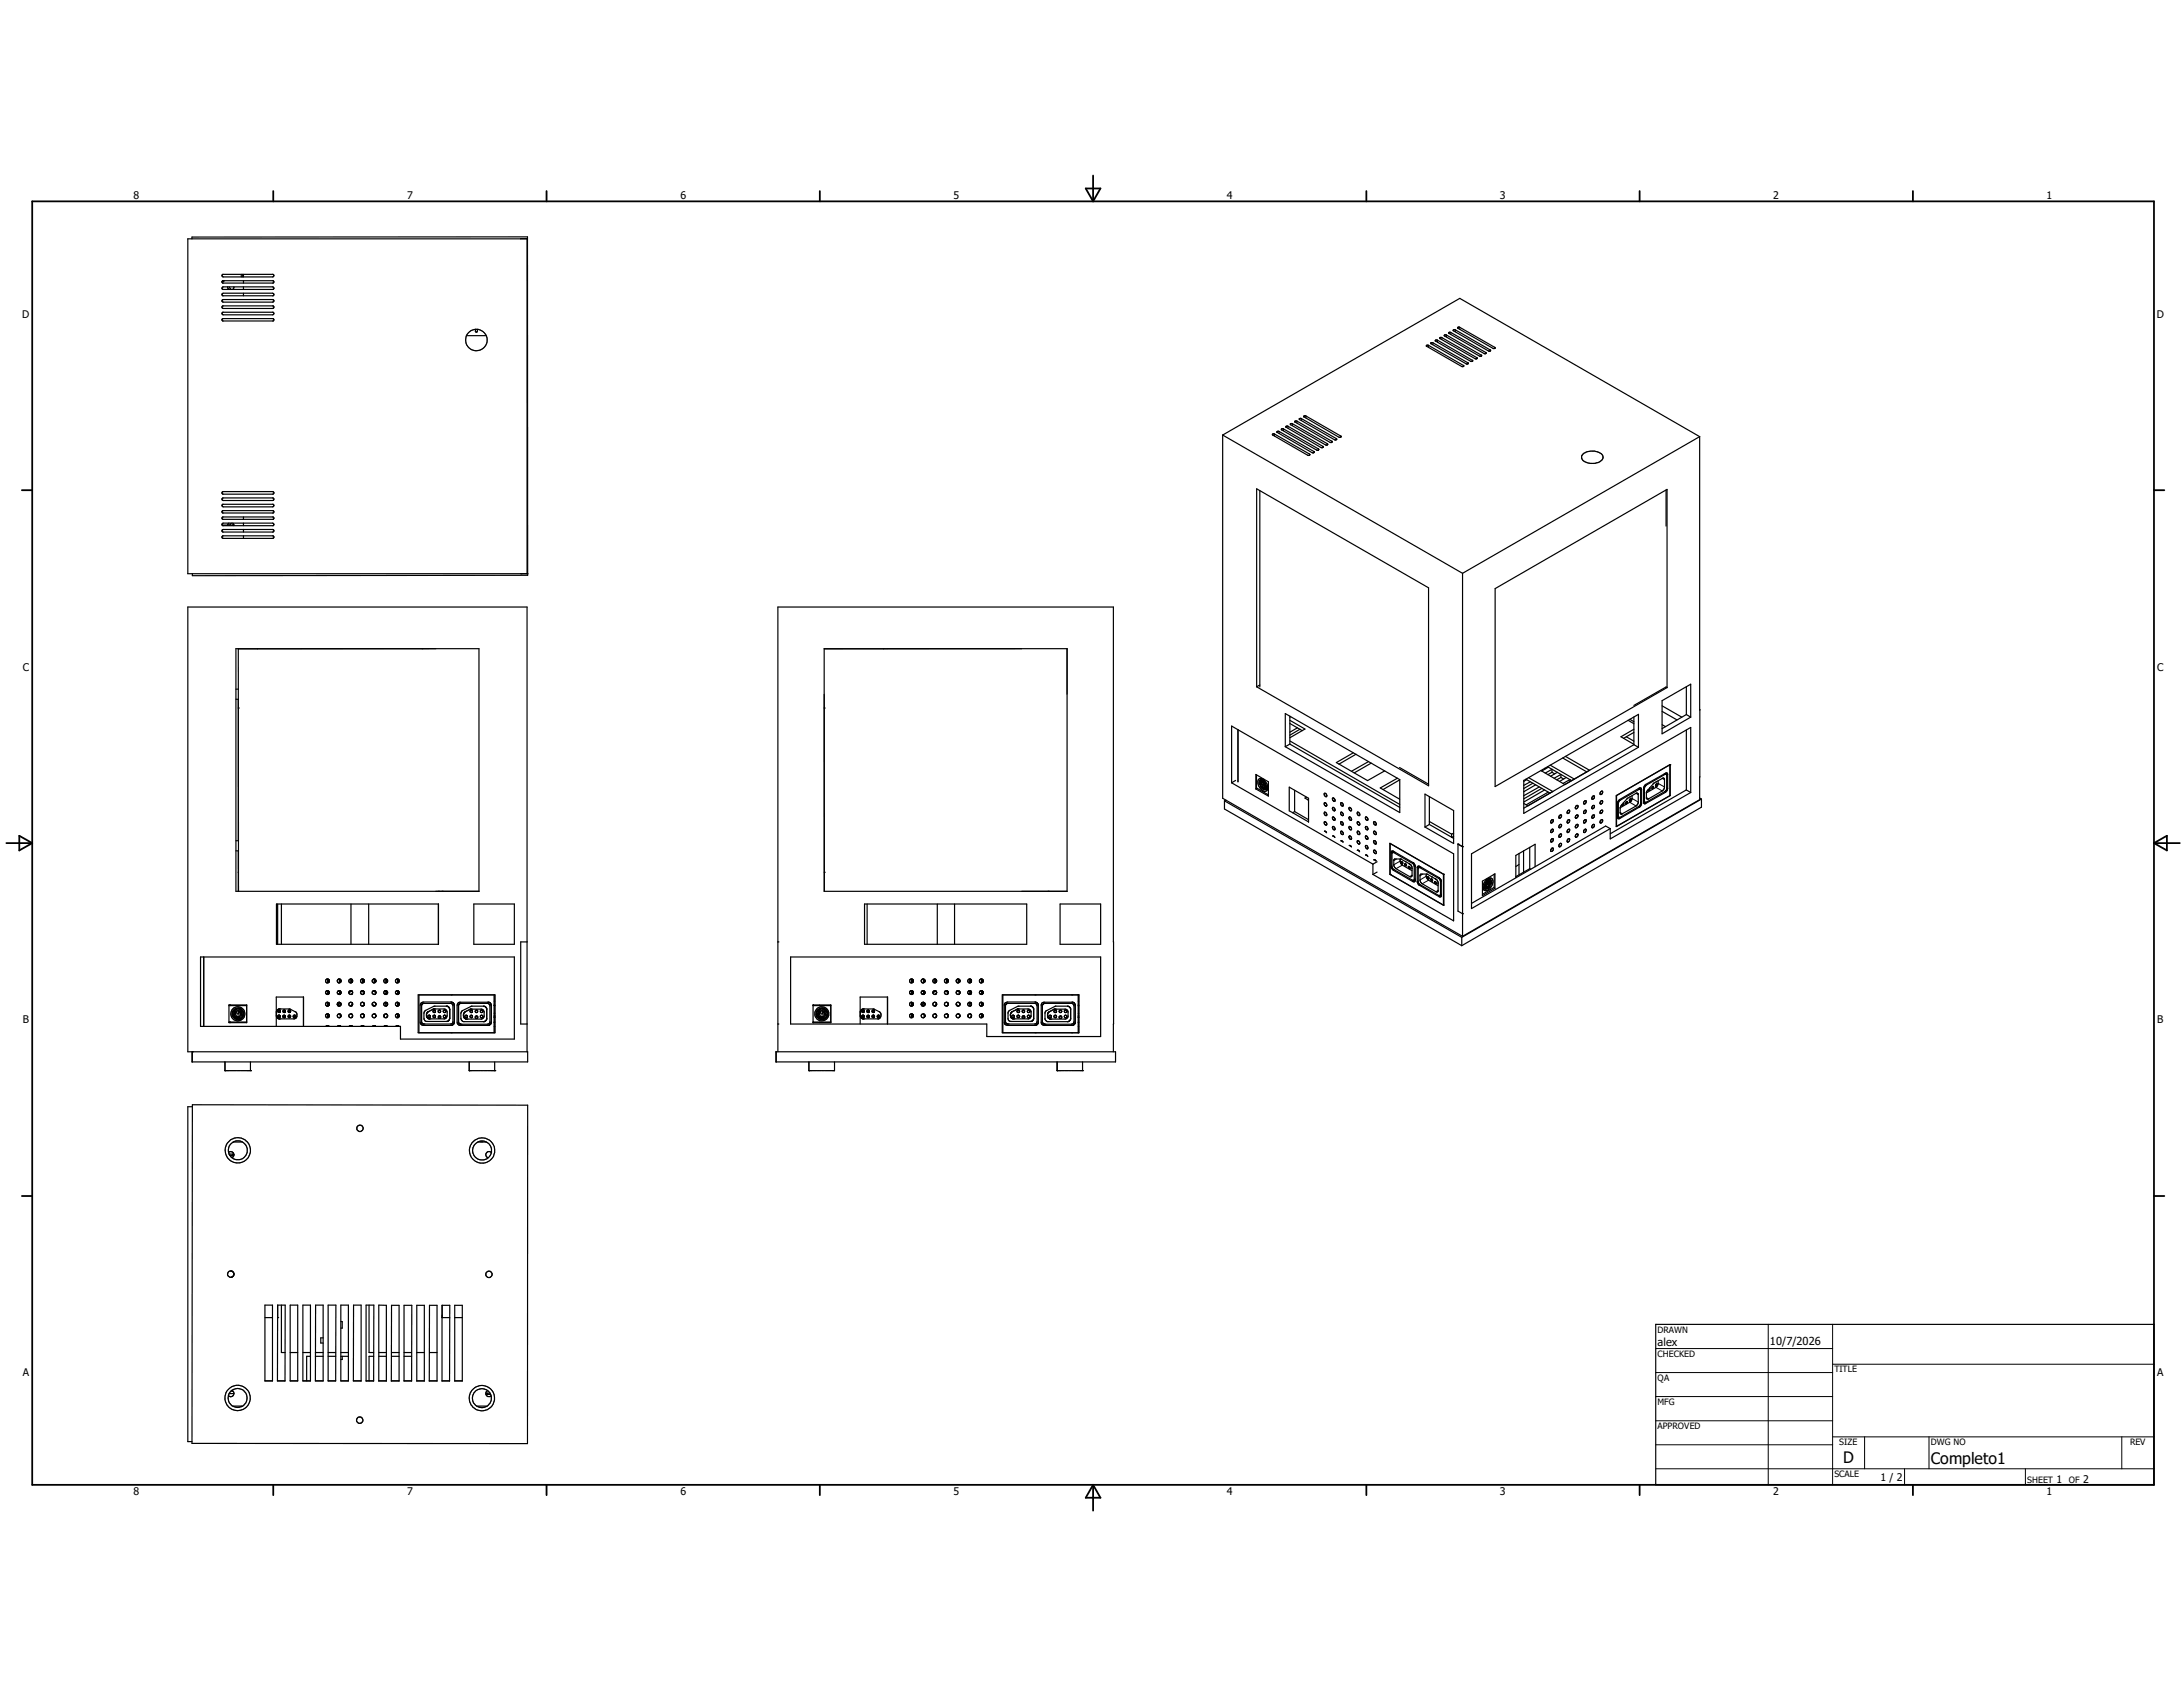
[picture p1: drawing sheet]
<svg xmlns="http://www.w3.org/2000/svg" width="279mm" height="216mm" viewBox="0 0 279 216" stroke-linecap="round" stroke-linejoin="round" font-family="sans-serif">
<defs><g id="words">
<g font-size="2">
<text x="235.9" y="187.3">D</text>
<text x="247.1" y="187.3">Completo1</text>
</g>
<g font-size="1.4">
<text x="212.1" y="172.3">alex</text>
<text x="226.5" y="172.1">10/7/2026</text>
</g>
<g font-size="1.3">
<text x="17.1" y="25.4">8</text>
<text x="52.1" y="25.4">7</text>
<text x="87.1" y="25.4">6</text>
<text x="122" y="25.4">5</text>
<text x="157" y="25.4">4</text>
<text x="192" y="25.4">3</text>
<text x="226.9" y="25.4">2</text>
<text x="261.9" y="25.4">1</text>
<text x="2.8" y="40.6">D</text>
<text x="276.1" y="40.6">D</text>
<text x="2.9" y="85.8">C</text>
<text x="276.1" y="85.8">C</text>
<text x="2.9" y="131">B</text>
<text x="276.1" y="131">B</text>
<text x="2.9" y="176.2">A</text>
<text x="276.1" y="176.2">A</text>
<text x="17.1" y="191.4">8</text>
<text x="52.1" y="191.4">7</text>
<text x="87.1" y="191.4">6</text>
<text x="122" y="191.4">5</text>
<text x="157" y="191.4">4</text>
<text x="192" y="191.4">3</text>
<text x="226.9" y="191.4">2</text>
<text x="240.7" y="189.6">1 / 2</text>
<text x="261.9" y="191.4">1</text>
<text x="263.2" y="189.7">1</text>
<text x="266.6" y="189.7">2</text>
</g>
<g font-size="1.1">
<text x="212.1" y="170.6">DRAWN</text>
<text x="212.1" y="173.7">CHECKED</text>
<text x="212.1" y="176.7">QA</text>
<text x="212.1" y="179.8">MFG</text>
<text x="234.8" y="175.6">TITLE</text>
<text x="212.1" y="182.9">APPROVED</text>
<text x="235.4" y="185">SIZE</text>
<text x="247.1" y="185">DWG NO</text>
<text x="272.6" y="184.9">REV</text>
<text x="234.8" y="189.1">SCALE</text>
<text x="259.5" y="189.7">SHEET</text>
<text x="264.8" y="189.7">OF</text>
</g>
</g></defs>
<g fill="none" stroke="#000" stroke-width=".15">
<path d="M24 30.6l43.5-.1v42.9h-43.5zM24.6 30.6v-.3h42.9v43.3l-42.9 .1v-.3M28.4 38.4l.2-.1h6.3a.17 .17 0 0 1 .2 .2 .17 .17 0 0 1-.2 .2h-6.3l-.2-.2zM28.4 37.6l.2-.1h6.3a.17 .17 0 0 1 .2 .2 .17 .17 0 0 1-.1 .2h-6.5zM28.5 36.8l6.4-.1a.17 .17 0 0 1 .2 .2 .17 .17 0 0 1-.1 .1h-6.5l-.1-.1zM28.5 35.1h6.5a.17 .17 0 0 1 .1 .2 .17 .17 0 0 1-.2 .1h-6.3l-.2-.1zM28.5 35.9h6.5l.1 .2-.1 .1h-6.5l-.1-.1M28.5 39.2l6.5-.1a.17 .17 0 0 1 .1 .2 .17 .17 0 0 1-.2 .2h-6.3l-.2-.2zM28.5 40h6.5a.17 .17 0 0 1 .1 .1 .17 .17 0 0 1-.2 .2h-6.3l-.2-.2zM28.5 35.9l-.1 .2M28.5 35.9h.1M28.6 35.9h.1"/>
<path d="M28.6 36v.1h-.2M29.1 36.7l.2 .3M29.3 36.7l.3 .3M29.9 36.7l-.1 .3M30.9 35.1v.3M31.1 35.1v.3M31.2 35.1v.3M31.2 35.9v.3M31.2 36.7v.3M31.2 37.5v.4M66.6 30.5v.1M28.5 40.8h6.5l.1 .2-.1 .1h-6.5l-.1-.1z"/>
<path d="M59.7 43h2.5M60.8 42.1l.1 .4h.1l.1-.4M156.5 55.7l30.3-17.5 30.7 17.7M156.5 55.7l30.7 17.7M156.5 55.7v46.5l30.7 17.6M162.8 55.6l.3-.1 4.5 2.6v.1M162.8 55.6h.1M162.9 55.6l4.5 2.7 .2-.1M163.4 55.3l4.5 2.6h.3M163.5 55.2l-.1 .1M163.5 55.2h.1M163.5 55.2h.2l4.5 2.7"/>
<path d="M164 55v-.1h.3l4.5 2.6-.3 .1M164 55l4.5 2.6M164.6 54.6h.3l4.5 2.6M164.6 54.7l4.5 2.6h.2M164.6 54.6v.1M165.1 54.3l.1-.1h.2l4.5 2.6a.14 .14 0 0 1-.1 .2 .14 .14 0 0 1-.1-.1l-4.5-2.6M165.7 54l.3-.1 4.5 2.6v.1M165.7 54l4.5 2.6h.3M166.3 53.6h.3l4.4 2.5 .1 .1M166.3 53.7l4.5 2.6h.2M166.9 53.3l4.5 2.7 .2-.1M166.9 53.3l.2-.1 4.5 2.7"/>
<path d="M168.5 57.6h.1M169.4 57.2h.1M182.6 44.2h.2l4.5 2.7h-.2l-4.5-2.6v-.1M183.1 43.9l.1-.1 .2 .1 4.5 2.6M183.1 44l4.5 2.6h.3M183.8 43.5h.2l4.5 2.6v.1h-.3l-4.5-2.6v-.1M184.3 43.3v-.1h.2l4.5 2.6M184.3 43.3h.1M184.3 43.3l4.5 2.6h.2M184.9 42.9h.2l4.5 2.6-.2 .1-4.5-2.6zM185.4 42.6l.1-.1 .2 .1 4.5 2.5M185.4 42.7l4.6 2.6 .2-.1"/>
<path d="M186 42.2h.3l4.5 2.6v.1h-.3l-4.5-2.6zM186.6 42l.2-.1 4.5 2.6M186.6 42l4.5 2.6h.2l.1-.1M187.9 46.5v.1M189 45.9h.1M189.1 45.8l-.1 .1M202.6 58.1a1.54 1.54 0 0 1 1-.4 1.66 1.66 0 0 1 1.5 .5 .68 .68 0 0 1-.6 1 2.18 2.18 0 0 1-1.5 0 .64 .64 0 0 1-.4-1.1zM217.5 55.9v46.4l-30.3 17.5M217.5 55.9l-30.3 17.5M28.4 68.6h.1h6.5a.17 .17 0 0 1 .1 .2 .17 .17 0 0 1-.2 .1h-6.3l-.2-.1zM28.4 67.2h1.4M28.5 63.8l6.5-.1 .1 .2-.2 .2h-6.3l-.2-.1z"/>
<path d="M28.5 63l6.4-.1a.17 .17 0 0 1 .2 .2 .17 .17 0 0 1-.1 .1h-6.5l-.1-.1zM28.5 64.6l6.5-.1a.17 .17 0 0 1 .1 .2 .17 .17 0 0 1-.2 .2h-6.3l-.2-.2zM28.5 65.4l6.5-.1 .1 .2-.1 .2h-6.5l-.1-.2zM28.5 66.2h6.5l.1 .1-.1 .2h-6.5l-.1-.2zM28.5 67l6.4-.1a.17 .17 0 0 1 .2 .2 .17 .17 0 0 1-.1 .2h-6.5l-.1-.1zM28.5 67.8h6.4l.2 .2-.1 .1h-6.5l-.1-.1zM29.3 66.9l-.2 .3M29.6 66.9l-.2 .3M29.8 67.2h.1M29.8 67.2v.1M29.8 66.9l.1 .4M31.2 66.2v.3"/>
<path d="M31.2 66.9v.4M31.2 67.8v.3M31.2 68.6v.3M66.6 73.4h.1M67.5 73.4h.1M160.8 62.6l22 12.6v25.4l-22-12.7zM161.2 62.8v25.1M187.2 73.4v46.4M191.4 75.3l22-12.7v25.4l-22 12.7zM213.2 62.7v4.6M30.2 83h31.1v31.1h-31.1zM30.2 89.5h.3v18.1"/>
<path d="M30.2 88.2h.3M30.5 90.6h.1M30.5 83h.1M30.5 83v31.1M32.9 83h.1M54 83h.1M105.5 90.6h.1M105.5 83h31.1v31.1h-31.1zM105.5 88.9v25.2M113.1 83h.1M158.1 99.9l-.5 .3M158.4 93.4v6.7"/>
<path d="M160.7 99.1l1.6 1v1.8l-1.6-.9zM160.8 99.2v1.6l1.5 .9M161 99.8a.57 .57 0 0 1 1 .3 .74 .74 0 0 1 0 1.2 1.19 1.19 0 0 1-1-1.5zM161.2 100v.3l.1 .2a.59 .59 0 0 0 .8 .5l.2-.3M161.2 87.7l-.4 .2M161.5 99.9v.1M161.5 99.9l-.3 .1M161.6 99.7l.1 .1M161.6 99.7h-.2l-.2 .3M161.6 99.7l-.3 .2M161.7 99.8l-.2 .1M161.8 99.9l-.3 .1"/>
<path d="M161.9 99.9l-.2 .1M164.5 91.3l14.7 8.5v4.2l-14.7-8.4zM165.1 91.7v3.5M165.1 95.2l14.1 8.1M165.1 95.2l-.6 .4M165.1 92.6l1.6 .9M165.1 92.2l1.9 1.1-1.9 1.1M165.1 94.8l14.1 8.1M165.2 91.7l-.1 .1M166.1 93.1l-1 .6M166.4 93.3l-1.3 .8M173.2 96.3l-2.2 1.3 4 2.3 2.2-1.2"/>
<path d="M173.6 96.5l-2.2 1.3M175.2 97.5l-2.2 1.2M175.5 97.7l-2.2 1.2M178.8 99.6l-2.1 1.2 2.5 1.5M179.1 98.2l3.7 2.2M179.2 99.8l-2.2 1.2M195 99.9l14.7-8.5v4.2l-14.7 8.5zM195.3 99.7l3.1 1.8M195.4 99.8l-.4 .2M195.6 99.5l3.1 1.8-3.1 1.8-.6-.3M197.7 98.3l.1 .1M198.1 98.1l3.1 1.8"/>
<path d="M198.2 98.2l-.9 .5M198.4 97.9l3.1 1.8M198.6 98.8l.4 .2M198.6 98.8v-.3l-.8 .4M198.6 98.8l-.5 .3M199.3 98.8l-.8 .5M199.8 99.5l.3 .2M199.8 99.5v-.4l-.9 .5M199.8 99.5l-.6 .3M200 97l3.1 1.8M200.4 96.8l3 1.8-3.1 1.8-3.1-1.8M200.5 99.5l-.9 .5"/>
<path d="M208.2 94.3l.9 .6M208.4 92.2l.7 .4M208.6 92.1l.5 .3M209.1 95.3l-14.1 8.1M209.1 91.8v3.5M209.1 95.3l.6 .3M209.1 93.7l-1.3 .8M209.1 93.3l-1.6 1 1.6 1M212.2 99.9v.4l-.1 .3-1.4 .9M212.7 90.3l2.5 1.5M212.7 89.7l3.7-2.1v4.2l-3.7 2.1zM212.7 91l1.9 1.1"/>
<path d="M212.7 92.7l.5 .3M213.1 99l.2 .1M213.4 88l-.2-.1-4.1 2.4M213.7 97.9h.1M213.7 97.9v3.9M215.8 91.4l-3.1 1.8M215.8 87.9v3.5M215.8 93.4v7.7M215.8 91.4l.6 .4M217.6 99.4h-.1M217.6 90.8l-.1 .1M30.2 108.9h.3"/>
<path d="M30.2 107.6h.3M30.5 108.9v5.2M30.5 111.6h.1M35.4 115.7h20.7v5.1h-20.7zM35.5 115.7v5.1M36 115.7v5.1M44.9 115.7v5.1M47.2 115.7v5.1M56.1 114.1h.1M56.6 114.1h.1M60.6 115.7h5.2v5.1h-5.2zM105.5 111.6h.1"/>
<path d="M110.7 115.7h20.7v5.1h-20.7zM111 115.7v5.1M120 115.7v5.1M122.2 115.7v5.1M134.2 114.1h.1M135.7 115.7h5.2v5.1h-5.2zM156.7 102.5l30.4 17.5M156.7 102.5v1l30.4 17.5M156.9 102.4l-.2 .1M157.6 100.2v-7.3l28.4 16.4v8.6l-10.3-6M157.6 100.2l18.1 10.4M160.9 100.9l-.2 .1"/>
<path d="M161.3 100.5h.1M161.3 100.2v.2M161.3 100l.1 .2M161.3 100.3h.1M161.3 100.3v.1M161.3 100h.1M161.3 100.4h.1M161.4 100h.1M161.4 100.3h.1M161.4 100.4h.1M161.4 100.1h.1M161.4 100.2h.1"/>
<path d="M161.4 100.3v.1M161.4 100v.1M161.4 100.6l.2 .2M161.5 100.6l.1 .2M161.5 100.2h-.1M161.5 100.6h.1M161.5 100.7h.1M161.5 100.1l.2 .1v.3l-.2-.1zM161.5 100l.2 .1v-.1M161.7 100.9h.1M161.7 100.8h.1M161.7 100.7l.1 .1"/>
<path d="M161.7 100.8v.1M161.7 100.3l-.2 .1M161.7 100a.91 .91 0 0 1 .3 .9M161.8 100.8v.1M161.8 100.3v.1M161.8 100.3h.1M161.8 100.6h.1M161.8 100.6l.1 .1M161.8 100.4l.1 .1M161.9 100.4v-.1v.2M161.9 100.4h.1M161.9 100.6h.1"/>
<path d="M161.9 100.6v.1M161.9 100.6l.1 .1M162 100.7h.1M162 100.7h-.1M162.2 100.8l-.3 .2v-.2l.1 .1M162.3 100.8l-.3 .1M165 103.8v-3.1l2.5 1.5v3M165.1 103.8l2.4 1.4M165.7 101.1v2.8M165.7 103.9l1.8 1M165.7 103.9l-.3 .1M167.2 102l-.2 .1 .5 .3"/>
<path d="M167.5 102.3h-.2M169.5 102.7a.23 .23 0 0 1 .3 .2 .23 .23 0 0 1-.1 .3l-.2-.2v-.2M169.5 101.5a.24 .24 0 0 1 .3 .2 .24 .24 0 0 1-.1 .3l-.2-.3zM169.5 104a.23 .23 0 0 1 .3 .1 .23 .23 0 0 1-.1 .3l-.2-.1v-.3M169.5 105.2h.2a.18 .18 0 0 1 .1 .2 .18 .18 0 0 1-.2 .2l-.1-.2v-.2M169.5 106.4l.2 .1M169.5 106.4h.1M169.6 106.4l.1 .1M169.7 106.5l.1 .1M170.6 102.2l.1-.1 .1 .1a.18 .18 0 0 1 .1 .2 .18 .18 0 0 1-.2 .2 .18 .18 0 0 1-.1-.3zM170.6 103.4h.2a.2 .2 0 0 1 .1 .2 .2 .2 0 0 1-.1 .2l-.2-.1v-.3M170.6 104.6l.2 .1a.16 .16 0 0 1 .1 .2 .16 .16 0 0 1-.2 .1l-.2-.3z"/>
<path d="M170.6 105.8l.2 .1a.16 .16 0 0 1 .1 .2 .16 .16 0 0 1-.2 .1l-.1-.4M170.6 107l.3 .2M170.6 107l.2 .1M171.6 102.7a.23 .23 0 0 1 .3 .2 .23 .23 0 0 1-.1 .3l-.2-.2v-.2M171.6 104a.23 .23 0 0 1 .3 .1 .23 .23 0 0 1-.1 .3l-.2-.1v-.3M171.6 105.2h.2a.18 .18 0 0 1 .1 .2 .18 .18 0 0 1-.1 .2l-.2-.2v-.2M171.6 107.6l.3 .1M171.6 106.4a.24 .24 0 0 1 .3 .1 .24 .24 0 0 1-.1 .3l-.2-.1v-.3M171.6 107.6h.1M171.6 106.4h.1M171.9 107.7v.1M172.7 107a.22 .22 0 0 1 .3 .1 .22 .22 0 0 1-.2 .3l-.1-.1v-.3"/>
<path d="M172.7 105.8h.2a.17 .17 0 0 1 .1 .3 .17 .17 0 0 1-.2 .1l-.1-.4M172.7 103.4h.2a.2 .2 0 0 1 .1 .2 .2 .2 0 0 1-.1 .2l-.2-.2zM172.7 104.6l.2 .1a.16 .16 0 0 1 .1 .2 .16 .16 0 0 1-.2 .1l-.1-.4M172.7 108.2h.1l.2 .2M172.7 108.2l.2 .1M173.7 107.6l.3 .1v.2a.2 .2 0 0 1-.2 .1 .2 .2 0 0 1-.1-.2zM173.7 104l.1-.1a.24 .24 0 0 1 .2 .2 .24 .24 0 0 1-.1 .3l-.1-.1-.1-.3M173.7 105.2h.2a.18 .18 0 0 1 .1 .2 .18 .18 0 0 1-.1 .2l-.2-.2v-.2M173.7 108.8l.3 .1M173.7 108.8h.1M173.8 108.8l.2 .1M173.8 106.4l.2 .1v.2a.2 .2 0 0 1-.2 .1 .2 .2 0 0 1-.1-.2v-.2"/>
<path d="M173.8 106.4h-.1M174 108.9v.1M174.8 105.8a.24 .24 0 0 1 .2 .1 .24 .24 0 0 1 0 .3l-.2-.2zM174.8 107a.24 .24 0 0 1 .2 .1 .24 .24 0 0 1 0 .3l-.2-.2zM174.8 108.2a.24 .24 0 0 1 .2 .1 .24 .24 0 0 1 0 .3l-.2-.1zM174.8 109.4h.1l.1 .2M174.8 109.4l.2 .2M175 109.6h.1M175.1 105a.24 .24 0 0 0-.1-.3 .24 .24 0 0 0-.2-.1 .27 .27 0 0 0 .2 .4M175.7 110.6v1.3M175.8 107.6a.24 .24 0 0 1 .3 .1 .24 .24 0 0 1-.1 .3l-.2-.3zM175.8 105.2h.1a.24 .24 0 0 1 .2 .1 .24 .24 0 0 1-.1 .3l-.1-.1-.1-.3"/>
<path d="M175.8 108.8h.1M175.8 110l.3 .2M175.8 110v.1M175.9 110l.2 .2M175.9 106.4a.24 .24 0 0 1 .2 .1 .24 .24 0 0 1-.1 .3l-.1-.1-.1-.3M175.9 108.8a.24 .24 0 0 1 .2 .2 .24 .24 0 0 1-.1 .2l-.1-.1-.1-.3M175.9 106.4h-.1M176.1 110.2h.1M176.3 111.6l-.6 .3M176.3 110.3l-.6 .3M177.9 107.9l6.9 4v4l-6.9-4zM177.9 111.9h.1"/>
<path d="M177.9 107.9v4M178.1 109l.2-.1 2.7 1.6 .1 .3v1.9l-.1 .2-.2-.1-2.6-1.6-.1-.2zM178.2 109.1v1.8v.2l2.7 1.6M178.2 109.1h.1M178.2 109.1l2.7 1.5 .1 .2v1.8M178.4 109l-.2 .1M178.4 110l.1-.1a2.13 2.13 0 0 1 1.9 .7l.2 .1 .1 .4v.9l-.1 .2h-.2l-1.9-1.2-.1-.3zM179.2 109.9v.4l.3 .4 1.2 .7M179.4 110.3h.1v.2h-.1zM179.8 110.6v.1l.2 .1M179.8 110.5l.1 .1 .1 .2M179.9 110.2v.1"/>
<path d="M180.3 110.9l.2 .1v.2l-.2-.1v-.2M180.3 110.5l.1 .1M180.7 111.1v.1M181 112.6l-.1 .1M181.1 112.6l-.1 .1M181.4 110.9h.3l2.5 1.4 .2 .3v2.2h-.2l-2.6-1.6-.2-.3zM181.6 111l-.1 .1v1.8l.1 .2 2.5 1.5h.2M181.6 111l2.6 1.5 .2 .2-.1 1.9M181.7 110.9l-.1 .1M181.8 111.9h.9l1.2 .7 .2 .3v1.2h-.3l-1.9-1.1-.2-.3v-.7zM182.4 101.6l3.6 2.1v4.2l-3.6-2.1zM182.6 111.9v.1a.6 .6 0 0 0 .2 .6l1.3 .8"/>
<path d="M182.7 112.3l.2 .2M182.7 112.3h.1M182.7 112.3l.1-.1 .1 .3M182.9 102v3.5M182.9 105.5l3.1 1.8M182.9 105.5l-.5 .3M182.9 105.1l2.9 1.7M183.1 112.5h.1l.2 .2h-.2zM183.2 112.2h.1M183.7 113.1h.1M183.7 112.4v.1M183.7 112.5h.1"/>
<path d="M183.8 113.1v-.2l-.2-.1v.2l.2 .1M184.3 114.6h.1M184.5 114.5l-.2 .1M184.7 111.9h.1M184.7 111.9v3.9h.1M185.8 106.8v.4l.2-.2M186 106.6l-.2 .2M186.6 108h.1M186.6 108v8.6l.6 .3M186.6 108l.6 .4M187.1 120v1M187.2 116.9h.1"/>
<path d="M187.2 108.4h.1M189.7 112.8l1.6-1v1.9l-1.6 .9zM189.8 113.6l.1 .1 .3 .1M189.8 113.5l.2 .1M189.8 113.6l.3 .2M190 113.6h.1v.2M190.2 113.4h-.1M190.2 112.6l.1 .1M190.2 113.3l-.1 .1M190.2 113v.1M190.2 113.3v.2h-.1M190.2 113.1h.1"/>
<path d="M190.3 112.6h-.1M190.3 113l-.1 .2M190.3 112.6l.2 .1M190.3 113.6h.1M190.3 113.5l-.1 .1h.1M190.3 113.5v.1M190.3 112.9l.2-.1v.3l-.2 .1zM190.3 112.7v.2l.2-.2M190.3 113l.2 .1M190.3 112.7a.86 .86 0 0 0-.3 .9M190.4 112.5l-.1 .1M190.4 112.5h.3l.1 .2"/>
<path d="M190.4 112.5l.1 .1M190.4 113.5h-.1M190.4 113.5v.1M190.5 112.4a.44 .44 0 0 1 .5 .1 .44 .44 0 0 1 0 .6 .95 .95 0 0 1-1 .8 1.03 1.03 0 0 1 .2-1.3M190.5 112.4l-.1 .1M190.5 113.4h.1M190.5 113.5h.1M190.5 112.4l.3 .2M190.5 112.6v.1M190.5 112.6l.3 .1M190.6 113.3l-.1 .1M190.6 112.9h.1"/>
<path d="M190.6 113.3l-.1 .2M190.7 112.8v.1l.1-.1h-.1M190.7 113.1v.1M190.7 112.8v.1M190.7 113.1h.1M190.7 113.2h.1M190.7 113.2v.2l-.2 .3-.4 .1M190.7 113h.1v.1M190.8 113.2l-.1 .1M190.8 113.1l-.1 .1M190.8 112.7l.1 .3-.2 .2M191.2 113.6l.1 .1"/>
<path d="M191.2 111.9v1.7l-1.5 .9M194.4 110.6l-.4 .3M194.4 109.2v2.8M195 108.9v2.7M195.8 108.4v2.8M195.8 111.2l.1 .1M195.8 111.2l-1.8 1M195.9 100.1l-.9 .4M196.2 100.2l-1.2 .7M196.5 110.9v-2.8l-2.5 1.4v2.8M196.6 100.4l-1.6 .9M197 100.7l-2 1.1"/>
<path d="M197.3 100.9l-2.3 1.3M197.7 101.1l-2.7 1.5M198.2 101.4l-2.9 1.6M198.6 108.6a.21 .21 0 0 1 .2 .2 .21 .21 0 0 1-.2 .2 .21 .21 0 0 1-.2-.2 .21 .21 0 0 1 .2-.2zM198.8 104.9a.24 .24 0 0 0-.3 .1 .24 .24 0 0 0 .1 .3l.2-.1v-.3M198.8 106.1a.22 .22 0 0 0-.3 .2 .22 .22 0 0 0 .1 .2l.2-.1v-.3M198.8 107.3l-.2 .1a.17 .17 0 0 0-.2 .2 .17 .17 0 0 0 .3 .1l.1-.1v-.2M199.6 104.7a.25 .25 0 0 1 0-.3 .25 .25 0 0 1 .2-.1 .31 .31 0 0 1-.2 .4M199.6 105.9a.31 .31 0 0 1 .2-.4 .27 .27 0 0 1 0 .3 .27 .27 0 0 1-.2 .1M199.6 107.1a.31 .31 0 0 1 .2-.4 .27 .27 0 0 1 0 .3 .27 .27 0 0 1-.2 .2M199.6 108.1l.1-.2a.23 .23 0 0 1 .1 .3 .23 .23 0 0 1-.3 .1zM199.8 107.9h.1"/>
<path d="M200.6 107.7h.1M200.7 105l.2-.1a.24 .24 0 0 1 0 .3 .24 .24 0 0 1-.3 .1zM200.8 103.7l-.2 .1a.18 .18 0 0 0 0 .2 .18 .18 0 0 0 .1 .1 .3 .3 0 0 0 .2-.4M200.8 106.1a.27 .27 0 0 0-.1 .5 .3 .3 0 0 0 .2-.5M200.8 107.3a.28 .28 0 0 0-.2 .4M200.9 107.3v.2a.25 .25 0 0 1-.3 .2M200.9 100v-.2l-.8 .5M201.7 105.6l.2-.1a.24 .24 0 0 1 0 .3 .24 .24 0 0 1-.3 .1zM201.7 103.2l.1-.1a.2 .2 0 0 1 .1 .3 .2 .2 0 0 1-.3 0zM201.7 106.8l.2-.1 .1 .1-.1 .2-.2 .2a.18 .18 0 0 1-.1-.2 .18 .18 0 0 1 .1-.2zM201.8 106.7h.1M201.8 105.5h.1"/>
<path d="M201.9 104.3a.24 .24 0 0 0-.2 .1 .24 .24 0 0 0 0 .3l.2-.2v-.2M202.8 103.7h.1a.22 .22 0 0 1 .1 .3 .22 .22 0 0 1-.3 .1zM202.9 102.5a.26 .26 0 0 0-.2 .1 .26 .26 0 0 0 .1 .3 .28 .28 0 0 0 .2-.4M203 104.9a.24 .24 0 0 0-.3 .2 .24 .24 0 0 0 .1 .2l.2-.2v-.2M203 106.1a.24 .24 0 0 0-.3 .2 .24 .24 0 0 0 .1 .3l.2-.2v-.3M203.8 105.6l.1-.1a.2 .2 0 0 1 .1 .3 .2 .2 0 0 1-.3 0zM203.8 103.2l.1-.1a.18 .18 0 0 1 .2 .2 .18 .18 0 0 1-.2 .2h-.1l-.1-.1zM203.8 102l.1-.1a.2 .2 0 0 1 .2 .2 .2 .2 0 0 1-.2 .2l-.2-.1zM204 104.3a.22 .22 0 0 0-.2 .1 .22 .22 0 0 0 .1 .3l.2-.2v-.2M204.8 105.3a.27 .27 0 0 1 .3-.4v.3l-.3 .1M204.8 104.1a.28 .28 0 0 1 .3-.4 .29 .29 0 0 1-.3 .4M204.8 102.9a.25 .25 0 0 1 0-.3 .25 .25 0 0 1 .3-.1 .29 .29 0 0 1-.3 .4"/>
<path d="M204.8 101.4l.2-.2a.22 .22 0 0 1 .1 .3 .22 .22 0 0 1-.3 .1zM206.1 106l-.6-.3-17.2 9.9M206.9 101.8l6.9-4v4l-6.9 4zM206.9 101.8v4M207 104.5l.2 .1M207.1 104.5h.1M207.3 102.3l2.6-1.5 .2 .1v1.9l-.2 .4-2.6 1.6h-.2l-.1-.1v-2zM207.8 102.8h.1M207.8 102.8l-.1 .2h-.1M208.2 102.6a.14 .14 0 0 1 .1 .2 .14 .14 0 0 1-.2 0zM208.2 102.6h.1M208.3 102.2l1.2-.7 .2 .1v1.2l-.3 .4-1.9 1-.1-.2v-.8z"/>
<path d="M208.6 102.5a.17 .17 0 0 1 0-.2 .17 .17 0 0 1 .2 0l-.1 .1-.1 .1M208.7 102h-.1M208.9 101.8v.4l-.2 .4-1.3 .8M209.7 100.9l.2 .1-2.6 1.5-.2 .2v1.8M209.9 101l.1 1.9-.1 .2-2.5 1.5-.2-.1M210.4 102.6l.1 .1M210.5 100.5l2.7-1.5h.2v1.9l-.1 .3-2.8 1.7-.1-.2v-1.9zM210.6 100.5l2.5-1.4h.2v2l-.2 .2-2.5 1.4-.1-.2v-1.6zM210.7 102.2h.1M210.9 101l.1 .1M211.1 101.1h-.1M211.1 100.8l.1 .1"/>
<path d="M211.1 101.1h.1M211.2 100.9l-.1 .2M211.5 100.9h.1M211.6 100.7h-.1l-.1 .2M211.6 100.3l1.3-.7 .1 .1v1.1l-.1 .3-2.1 1.2-.1-.1v-.9zM211.6 100.7v.2h-.1M212 100v.1M212.1 100.3l-.2 .1v.2h.1l.1-.3M213.7 101.8h.1M215.8 101.1l-9.7 5.6M215.8 101.1l.6 .3M216.4 101.4l-10.3 6v-1.4"/>
<path d="M216.4 101.4v-8.3l-28.1 16.2v7l17.8-10.3M217.5 102.1l.3 .2M217.8 102.3l-30.7 17.7M217.8 102.3v1l-30.7 17.7M24.6 134.6v1.3h42.9v-1.3h-43.5v-56.9h43.5v56.9M24.6 134.6h.1M24.6 134.6v1.3M25.7 122.5h40.1v10.5h-14.5v-1.6h-25.6zM26.1 122.5v8.9M28.8 135.9v1.1h3.2M29.3 128.6h2.3v2.3h-2.3zM29.3 128.7h2.3"/>
<path d="M29.3 130.8h2.3M29.4 128.6v.1M29.4 130.8v.1M29.5 128.6v.1M29.5 130.8v.1M29.9 130h.1M29.9 130h.1v.2M29.9 129.8l.1 .1 .1-.1M30 129.7h.1M30 129.7l-.1 .1M30 129.8h.1M30 130.2h.1"/>
<path d="M30 129.9h.1M30.1 129.5h.1M30.1 129.8v.1M30.1 129.8h.1M30.1 129.7v.1M30.1 129.4v.1M30.2 129.5l-.1 .1M30.2 130.2v-.1l.1-.1v.2M30.2 129.5h.1M30.2 130.1v.1M30.2 130.2h.1M30.2 130.1h.1"/>
<path d="M30.3 130.1v.1M30.3 129.1h.1M30.3 129.1v.2h.3v-.2M30.3 129.1a.65 .65 0 0 0-.4 .9M30.3 129.4h.3v.4h-.3zM30.3 130.2h-.1M30.4 130.4h.1M30.5 130.1h.2M30.5 129.4v.4M30.5 130.1v.1M30.5 129l.4 .2M30.6 130.2h.1"/>
<path d="M30.6 129.1h.1M30.6 129.1a.65 .65 0 0 1 .4 .9h-.1v.2l-.4 .2h-.3l-.2-.2M30.7 130.2v-.2l-.2 .1v.1h.1M30.7 130.1v.1M30.7 129.5h.1M30.8 129.9v-.2l.2 .1-.1 .1h-.1M30.8 129.4v.1M30.8 129.8l.1 .1M30.8 129.5h.1M30.8 129.1a.74 .74 0 0 0-1.1 .5 .74 .74 0 0 0 .8 .9M30.8 129.5v.1M30.9 129.8h-.1"/>
<path d="M30.9 129.1a.75 .75 0 0 1 .2 .9 .75 .75 0 0 1-.6 .5M30.9 129.8h.1M30.9 129.5h.1M31 130.3l-.6 .2M31.1 129.4a.68 .68 0 0 1-.1 .8M32.1 137h.1M32.1 135.9v1.1M35.4 131.4v-3.8h3.4v3.8M35.6 129.2l.2-.1a2.26 2.26 0 0 1 2 .4l.2 .3v.3l-.2 .2-2.1 .1-.1-.1-.2-.2v-.6zM35.6 130.1l.1 .1M35.7 130l-.1 .1M35.7 130.1v.1"/>
<path d="M35.7 129.9l.1 .1M35.7 129.9a.16 .16 0 0 0-.1 .2 .16 .16 0 0 0 .2 .1M35.7 130h.1M35.7 129.5h.1M35.7 129.3h.1M35.7 130l.1 .1-.1 .1M35.7 129.3a.16 .16 0 0 0-.2 .1 .16 .16 0 0 0 .2 .2 .16 .16 0 0 0 .2-.1M35.8 129.3h.1M35.8 130.4h.1M35.8 129.1h.1M35.8 129.4l-.1-.1-.1 .1 .1 .1M35.8 129.5h-.1"/>
<path d="M35.8 130l.1 .1M35.8 130.2h-.1M35.8 129.3l.1 .2-.2 .1M35.8 129.3l.1 .1M35.9 130.1l-.1 .1M36.3 129.4h.2l-.1 .1h-.1M36.3 129.4v.1M36.3 129.5h.1M36.3 130v.1M36.3 130.1v.1M36.3 129.4h.1M36.4 130h-.1"/>
<path d="M36.4 129.3h.1M36.4 130v.2l-.1-.1M36.4 129.3a.17 .17 0 0 0-.2 .1 .17 .17 0 0 0 .2 .2M36.4 129.9l.1 .2M36.5 129.3v.2M36.5 130v-.1h-.2l-.1 .2 .2 .1 .1-.1M36.5 129.5l-.1 .1M36.5 129.3v.1M36.5 130.1h.1M36.5 130.1l-.1 .1M36.9 130.1l.1 .1M37 130l-.1 .1"/>
<path d="M37 130.1v.1M37 129.3h.1M37 130h.1M37 129.3l-.1 .1 .1 .1 .1-.1M37 130l.1 .1-.1 .1M37 129.9l.1 .1M37 129.3h.2M37.1 129.9a.17 .17 0 0 0-.2 .2 .17 .17 0 0 0 .2 .1M37.1 129.9v.1M37.1 129.3a.16 .16 0 0 0-.2 .1 .16 .16 0 0 0 .1 .2l.2-.1M37.1 130.2h-.1M37.1 129.3l.1 .2-.1 .1"/>
<path d="M37.1 130v.2M37.1 130.2h.1M37.1 130h.1M37.2 130h.1M37.2 129.3v.1M37.2 130.1l-.1 .1M37.6 130.1h.1M37.6 130v.1M37.6 130.1l.1 .1M37.6 129.9l-.1 .1 .1 .2M37.6 129.9l.2 .1M37.7 129.9l.1 .1"/>
<path d="M37.7 130h-.1M37.7 130l.1 .1h-.2M37.8 130.2h-.1M37.8 130l.1 .1M37.8 130.2h-.2M37.8 130.2h.1M37.9 130.1h-.1M37.9 130.1l-.1 .1M41.7 131.4l.1-.1 .3 .1M41.8 126.8a.24 .24 0 0 1 .2 .2 .24 .24 0 0 1-.2 .2M41.8 125.3a.23 .23 0 0 1 .2 .2 .23 .23 0 0 1-.2 .3M41.8 128.3a.24 .24 0 0 1 .2 .2 .24 .24 0 0 1-.2 .2"/>
<path d="M41.8 129.8a.23 .23 0 0 1 .2 .2 .23 .23 0 0 1-.2 .2M41.8 131.3l.1 .1M41.8 126.8h.2a.24 .24 0 0 1 .1 .3 .24 .24 0 0 1-.3 .1M41.8 125.3a.24 .24 0 0 0-.1 .2 .24 .24 0 0 0 .1 .3M41.8 126.8a.25 .25 0 0 0-.1 .2 .25 .25 0 0 0 .1 .2M41.8 128.3a.25 .25 0 0 0-.1 .2 .25 .25 0 0 0 .1 .2M41.8 129.8a.25 .25 0 0 0-.1 .2 .25 .25 0 0 0 .1 .2M41.9 125.3h-.1M41.9 128.3h-.1M41.9 129.8h-.1M41.9 129.8a.24 .24 0 0 1 .3 .2 .24 .24 0 0 1-.2 .2h-.2M41.9 128.3a.24 .24 0 0 1 .3 .2 .24 .24 0 0 1-.2 .2h-.2"/>
<path d="M41.9 125.3a.24 .24 0 0 1 .3 .2 .24 .24 0 0 1-.2 .3h-.2M43.2 131.3v.1M43.3 128.3a.25 .25 0 0 0 0 .4l.3-.1M43.3 128.3l-.1 .3M43.3 126.8l.2 .1v.2l-.2 .1M43.3 125.3l.2 .1v.2l-.2 .2M43.3 125.3l.3 .1M43.3 126.8l.3 .1M43.3 126.8a.25 .25 0 0 0-.1 .2 .25 .25 0 0 0 .1 .2M43.3 125.3a.24 .24 0 0 0-.1 .2 .24 .24 0 0 0 .1 .3M43.3 131.3l.1 .1M43.5 128.3l.1 .1v.2"/>
<path d="M43.5 128.3h-.2M43.5 128.3l-.2 .4M43.5 131.3l-.3 .1M43.5 131.3l.1 .1M43.5 129.8l.1 .4M43.6 126.8v.1M43.6 125.4h.1M43.6 125.4v.3l-.3 .1M43.6 126.9a.24 .24 0 0 1 0 .3 .24 .24 0 0 1-.3 0M43.6 130.1h.1M43.6 128.6h.1M44.7 131.4l.1-.1 .3 .1"/>
<path d="M44.7 131.3v.1M44.8 125.3a.24 .24 0 0 1 .2 .2 .24 .24 0 0 1-.2 .3M44.8 125.3a.23 .23 0 0 0-.2 .2 .23 .23 0 0 0 .2 .3M44.9 128.3a.25 .25 0 0 0-.2 .3 .25 .25 0 0 0 .4 0 .25 .25 0 0 0-.2-.3M44.9 129.8a.25 .25 0 0 0-.2 .3 .25 .25 0 0 0 .4 0 .25 .25 0 0 0-.2-.3M44.9 125.3h-.1M44.9 125.3h.1M45 125.3a.25 .25 0 0 1 .1 .3 .25 .25 0 0 1-.3 .2M45 126.8h.1M45 126.8l-.4 .2M45.1 128.5l-.2 .2M46.2 131.4l.1-.1 .3 .1"/>
<path d="M46.2 126.9h.4M46.3 125.3l.1 .1v.2l-.1 .2M46.3 125.3a.24 .24 0 0 1 .3 .2 .24 .24 0 0 1-.2 .3h-.1M46.3 125.3a.24 .24 0 0 0-.2 .2 .24 .24 0 0 0 .2 .3M47.6 128.5l.2 .2M47.7 126.8l.4 .2M47.8 125.3a.24 .24 0 0 1 .2 .2 .24 .24 0 0 1-.2 .3M47.8 125.3h.2M47.8 125.3l-.2 .1v.2l.2 .2M47.8 129.8l-.2 .1 .1 .3a.25 .25 0 0 0 .3 0 .25 .25 0 0 0 .1-.2v-.2h-.2M47.8 128.3l-.2 .1 .1 .3a.25 .25 0 0 0 .3 0 .25 .25 0 0 0 .1-.2M47.9 128.3h.2v.2"/>
<path d="M47.9 125.3a.25 .25 0 0 1 .2 .2 .25 .25 0 0 1-.2 .3h-.1M47.9 126.8h.1M47.9 126.8l-.2 .1-.1 .2a.25 .25 0 0 0 .3 .2 .25 .25 0 0 0 .2-.3M47.9 126.8l.2 .2M48.1 131.3h-.3l-.1 .1M48.1 131.3v.1M48.1 125.7h-.1M48.1 131.3l-.1 .1M48.1 128.5v.1M49.2 129.8v.4M49.2 129.8l-.1 .2 .1 .2M49.2 131.3v.1"/>
<path d="M49.3 126.8a.24 .24 0 0 1 .2 .2 .24 .24 0 0 1-.2 .2M49.3 125.3a.23 .23 0 0 1 .2 .2 .23 .23 0 0 1-.2 .3M49.3 126.8h.1a.24 .24 0 0 1 .2 .3 .24 .24 0 0 1-.3 .1M49.3 128.3a.25 .25 0 0 0-.2 .2 .25 .25 0 0 0 .2 .2h.1M49.3 126.8a.25 .25 0 0 0-.2 .2 .25 .25 0 0 0 .2 .2M49.3 125.3a.24 .24 0 0 0-.2 .2 .24 .24 0 0 0 .2 .3M49.3 128.3l.2 .4M49.3 129.8h-.1M49.3 128.3h.1M49.3 125.3h.1M49.4 129.8a.24 .24 0 0 1 .2 .2 .24 .24 0 0 1-.2 .2h-.2M49.4 125.3a.24 .24 0 0 1 .2 .2 .24 .24 0 0 1-.2 .3h-.1"/>
<path d="M49.4 128.3h.1M49.4 131.3v.1M49.4 131.3l.2 .1M49.4 128.3a.23 .23 0 0 1 .2 .2 .23 .23 0 0 1-.2 .2M49.4 131.3l-.3 .1M49.5 128.3l.1 .3M50.6 131.4l.2-.1 .3 .1M50.8 125.3l.1 .1v.2l-.1 .2M50.8 126.8l.1 .1v.2l-.1 .1M50.8 129.8l.1 .1v.2l-.1 .1M50.8 128.3l.1 .1v.2l-.1 .1M50.8 131.3l.1 .1"/>
<path d="M50.8 129.8a.24 .24 0 0 1 .3 .1 .24 .24 0 0 1-.2 .3h-.1M50.8 127.2h.2M50.8 126.8a.26 .26 0 0 1 .3 .1 .26 .26 0 0 1-.1 .3M50.8 128.3l-.2 .1v.2l.2 .1M50.8 125.3l-.2 .1v.2l.2 .2M50.8 126.8l-.2 .1v.2l.2 .1M50.8 129.8l-.2 .1v.2l.2 .1M50.8 128.3a.25 .25 0 0 1 .3 .1 .25 .25 0 0 1-.1 .3M50.8 125.3a.25 .25 0 0 1 .3 .4M50.8 125.3h.1M50.8 128.3h.1M51 128.7h-.2"/>
<path d="M51 125.7l-.2 .1M51 125.7l-.1 .1M51 128.7h-.1M51 127.2l-.1 .1M51 125.7h.1M51.1 125.7h-.1M53.5 127.3h9.8v4.9h-9.8zM53.6 127.3v4.9M53.9 128.4l.3-.2h3.5a.43 .43 0 0 1 .5 .5v2.1a.44 .44 0 0 1-.5 .4h-3.5h-.2l-.2-.4v-2.1zM54.1 128.5h3.7l.2 .2-.1 2.2-.2 .2-3.6-.1-.1-.2v-2.1zM54.3 131.1h.1M54.3 128.4h.1"/>
<path d="M54.4 129.4l1.2-.6h1.6l.3 .1 .1 .3v1.1l-.2 .3-.2 .1h-2.6l-.3-.2v-.8zM54.7 129.6l.1-.1a2.37 2.37 0 0 1 2-.4 .44 .44 0 0 1 .4 .4v.7l-.3 .2-2.1-.1-.2-.2zM54.8 130h.3v.2a.16 .16 0 0 1-.3 0 .16 .16 0 0 1 0-.2zM55 130.4h.1M55.4 129.3h.1a.16 .16 0 0 1 .2 .1 .16 .16 0 0 1-.1 .2l-.2-.1zM55.4 130a.17 .17 0 0 1 .3-.1 .17 .17 0 0 1 0 .3 .17 .17 0 0 1-.3 0zM55.6 129.1h.1M56.1 129.3h.1a.16 .16 0 0 1 .2 .1 .16 .16 0 0 1-.1 .2l-.2-.1zM56.1 130h.2l.1 .2-.3 .1zM57 130h-.2v.2h.2l.1-.2M57 130h.1M57.7 132.2h.1"/>
<path d="M57.7 127.3h.1M58.6 128.4l.2-.1h3.9l.2 .4v2.1l-.1 .3-.2 .1h-3.8l-.3-.4v-2.1zM58.8 128.5l.1-.1h3.6l.2 .3v2.2l-.3 .2h-3.5l-.2-.3v-2.1zM59 128.4h.1M59 131.1h.1M59.1 129.4l.1-.1a3.2 3.2 0 0 1 2.7-.5h.2l.2 .3v1.3l-.3 .3h-2.8l-.2-.4v-.6zM59.5 129.5l.7-.4h1.4l.2 .2 .2 .2v.6l-.3 .3h-2a.53 .53 0 0 1-.2-.9zM59.5 130h.3v.2h-.3zM59.8 130.4h.1M59.8 130.2h-.1M60.1 135.9v1.1h3.2M60.2 129.3l.3 .1-.1 .2a.16 .16 0 0 1-.2-.1 .16 .16 0 0 1 0-.2z"/>
<path d="M60.2 130h.3l-.1 .2a.16 .16 0 0 1-.2 0 .16 .16 0 0 1 0-.2zM60.3 129.1h.1M60.9 129.3l.2 .1v.2a.16 .16 0 0 1-.2-.1 .16 .16 0 0 1 0-.2zM60.9 130.1h.2v.2a.16 .16 0 0 1-.2 0 .16 .16 0 0 1 0-.2zM61.2 130.1l-.1 .2M61.5 129.4v-.1a.16 .16 0 0 1 .2 0 .16 .16 0 0 1 0 .3h-.2zM61.5 130h.2a.16 .16 0 0 1 0 .2 .16 .16 0 0 1-.2 0zM63.2 131.4h.1M63.2 130.2h.1M63.2 130h.1M63.2 128.6l.1 .1M63.2 128.1h.1"/>
<path d="M63.2 128.7h.1M63.2 130.8h.1M63.2 129.7h.1M63.2 127.3v4.9M63.3 130.8l-.1 .1M63.3 137h.1M63.3 135.9v1.1M67.5 120.5h-.9v10.6h.9M99.3 134.6h43.5v1.3h-43.5zM99.4 134.6v1.3M99.6 131.1h.1M99.6 120.5h.1"/>
<path d="M99.6 134.6v-56.9h42.9v56.9M101.2 122.5h39.7v10.2h-14.6v-1.6h-25.1zM103.5 135.9v1.1h3.3v-1.1M104.1 128.6h2.2v2.3h-2.2zM104.1 128.7h2.2M104.1 130.8h2.2M104.1 128.6v.1M104.1 130.8v.1M104.6 130h.1M104.6 130h.2v.2M104.7 129.7l.2 .1v.1h-.2zM104.7 129.8h.1"/>
<path d="M104.8 130.2h.1M104.8 129.5v-.1h.2v.2h-.2M104.8 129.5l.1 .1M104.8 129.5l.1-.1v.1M104.8 129.8h-.1M104.8 129.8l-.1 .1M104.8 129.8h.1M104.9 129.5h.1M104.9 129.5v.1M104.9 128.6v.1M104.9 130.8v.1M105 130h.1v.2h-.1v-.1"/>
<path d="M105 129.1h.1M105 129.1v.2h.3v-.2M105 129.1a.65 .65 0 0 0-.4 .9M105.1 129.4h.2v.4h-.2zM105.1 130.1h-.1h.1M105.2 130.4h.1M105.3 130.1l.1 .1M105.3 130h.1l.1 .2h-.2v-.1M105.3 130.1h.1M105.3 129.1h.1M105.3 129.1a.65 .65 0 0 1 .5 .9h-.2v.2l-.3 .2-.5-.2M105.3 129l.3 .2"/>
<path d="M105.5 129.5h.1M105.5 129.8l.1-.1 .1 .2h-.2zM105.5 129.4v.1M105.5 129.4h.1M105.5 129.8h.1M105.6 129.5h.1M105.6 129.8h-.1M105.6 129.8h.1M105.6 129.9h.1M105.7 129.3l.2 .4M105.9 129.9a.79 .79 0 0 1-.7 .6M105.9 129.9a.74 .74 0 0 0-.6-.9 .74 .74 0 0 0-.9 .7 .74 .74 0 0 0 .8 .8"/>
<path d="M105.9 129.8l-.2 .5-.3 .1M110.1 131.1v-3.5h3.5v3.5M110.4 130.1h.1M110.4 130.1v.1M110.4 130.2h.1M110.4 129.4l.1 .1M110.4 129.4h.1M110.4 130v.1M110.4 129.3l.2 .1M110.4 130h.1l-.1 .2M110.4 130h.1M110.4 129.3v.1"/>
<path d="M110.4 129.9l.2 .1M110.5 129.3l-.2 .1v.1l.2 .1 .1-.1M110.5 129.5h.1M110.5 129.3h.1v.2M110.5 130.4h.1M110.5 129.1h.1M110.5 129.1a2.37 2.37 0 0 1 2.1 .5 .53 .53 0 0 1-.2 .8h-2l-.1-.1-.2-.2M110.5 129.1l-.2 .1-.2 .3M110.6 130a.17 .17 0 0 0-.3 0 .17 .17 0 0 0 .2 .2M110.6 130v.1l-.1 .1M110.6 130h.1M110.6 130.1l-.1 .1"/>
<path d="M110.6 129.5l-.1 .1M111 130.1h.1M111 129.4h.2v.1h-.2M111 130.1l.1 .1M111.1 129.4v.1M111.1 130.2h.1M111.1 129.3h.1M111.1 129.3l-.1 .2 .2 .1M111.1 130l-.1 .1M111.1 130h.1l-.1 .2M111.1 130h-.1M111.2 129.3h.1"/>
<path d="M111.2 129.9v.1M111.2 130h.1M111.2 130l-.2-.1a.17 .17 0 0 0 0 .2 .17 .17 0 0 0 .2 .1M111.2 129.3l.1 .2M111.2 129.5l-.1 .1M111.2 130l.1 .1M111.2 129.3l.1 .1M111.3 130l-.1 .2M111.3 129.5l-.1 .1M111.3 130.1l-.2 .1M111.7 130v.1M111.7 130.1l.1-.1v.2"/>
<path d="M111.7 129.4v.1M111.7 130.1h.1M111.7 130.1l.1 .1M111.7 129.5h.1M111.7 129.4h.1M111.8 129.5h.1M111.8 129.3l-.1 .1M111.8 129.9h.1M111.8 129.3h.1M111.8 129.3l-.2 .1v.1l.2 .1 .1-.1M111.8 129.9a.17 .17 0 0 0-.2 .2 .17 .17 0 0 0 .2 .1h.1M111.8 129.9l.1 .1"/>
<path d="M111.9 130h.1M111.9 130v.1M111.9 129.3v.2M111.9 129.5l-.1 .1M111.9 129.3v.1M111.9 130.1l-.1 .1M112.4 130.4h.1M112.4 130.1v.1M112.4 130v.1M112.4 130h.1l-.1 .2M112.4 130h.1M112.4 129.9l.2 .1"/>
<path d="M112.5 129.9a.17 .17 0 0 0-.2 .2 .17 .17 0 0 0 .2 .1M112.5 130h.1M112.6 130v.1M112.6 130.2h-.1M112.6 130h.1M112.6 130.1l-.1 .1M116.6 126.8a.25 .25 0 0 1 .3 .2 .25 .25 0 0 1-.2 .3M116.6 125.3l-.2 .1v.2l.2 .2M116.6 126.8l-.2 .1v.2l.2 .1M116.6 128.3l-.2 .1v.2l.2 .1M116.6 129.8l-.2 .1v.2l.2 .1M116.6 127.2v.1"/>
<path d="M116.6 126.8a.25 .25 0 0 1 .1 .2 .25 .25 0 0 1-.1 .2M116.6 125.3a.24 .24 0 0 1 .1 .2 .24 .24 0 0 1-.1 .3M116.6 128.3a.25 .25 0 0 1 .1 .2 .25 .25 0 0 1-.1 .2M116.6 129.8a.25 .25 0 0 1 .1 .2 .25 .25 0 0 1-.1 .2M116.6 125.3h.1M116.6 128.3h.1M116.6 129.8h.1M116.7 129.8a.25 .25 0 0 1 .2 .2 .25 .25 0 0 1-.3 .2M116.7 128.3a.25 .25 0 0 1 .2 .2 .25 .25 0 0 1-.3 .2M116.7 125.3a.25 .25 0 0 1 .2 .3 .25 .25 0 0 1-.3 .2M118 128.3l-.1 .3M118.1 126.8h.1a.24 .24 0 0 1 .2 .3 .24 .24 0 0 1-.2 .2"/>
<path d="M118.1 126.8a.25 .25 0 0 0-.2 .2 .25 .25 0 0 0 .2 .2M118.1 125.3a.24 .24 0 0 0-.2 .2 .24 .24 0 0 0 .2 .3M118.1 127.2v.1M118.1 125.3a.23 .23 0 0 1 .1 .2 .23 .23 0 0 1-.1 .3M118.1 126.8a.24 .24 0 0 1 .1 .2 .24 .24 0 0 1-.1 .2M118.1 129.8a.25 .25 0 0 0-.2 .2 .25 .25 0 0 0 .2 .2h.2M118.1 128.3a.24 .24 0 0 0-.2 .3 .24 .24 0 0 0 .4 .1 .24 .24 0 0 0-.1-.4M118.1 125.3h.1M118.2 129.8a.23 .23 0 0 1 .2 .1 .23 .23 0 0 1-.1 .3M118.2 125.3a.24 .24 0 0 1 .2 .2 .24 .24 0 0 1-.2 .3h-.1M118.2 128.3l-.2 .4M118.3 129.8v.4"/>
<path d="M119.4 128.4a.25 .25 0 0 1 .4-.1 .25 .25 0 0 1-.1 .4l-.3-.1zM119.6 125.3a.24 .24 0 0 1 .3 .2 .24 .24 0 0 1-.2 .3h-.1M119.6 125.3l-.2 .1v.2l.2 .2M119.6 125.3l.1 .1v.2l-.1 .2M119.8 126.8l-.4 .2M119.8 130.1v.1M119.9 128.5l-.3 .2M120.9 126.9h.5M121.1 125.3a.23 .23 0 0 0-.2 .2 .23 .23 0 0 0 .2 .3M121.1 125.3a.24 .24 0 0 1 .1 .2 .24 .24 0 0 1-.1 .3M121.1 129.8a.25 .25 0 0 0-.2 .3 .25 .25 0 0 0 .4 0 .25 .25 0 0 0-.2-.3M121.1 128.3a.25 .25 0 0 0-.2 .3 .25 .25 0 0 0 .4 0 .25 .25 0 0 0-.2-.3"/>
<path d="M121.1 125.3h.1M121.1 125.3a.25 .25 0 0 1 .3 .3 .25 .25 0 0 1-.3 .2M121.2 126.8h.1M121.2 128.3h.1M121.2 125.3l.1 .1M121.3 127.1l-.2 .2M121.3 127.1a.24 .24 0 0 0-.1-.3 .24 .24 0 0 0-.3 .2 .24 .24 0 0 0 .2 .3M121.3 127.1v.1M122.4 128.5l.2 .2M122.5 126.8l.4 .2M122.5 125.3h.2a.23 .23 0 0 1 .2 .2 .23 .23 0 0 1-.2 .3h-.2M122.5 125.3a.24 .24 0 0 0-.1 .2 .24 .24 0 0 0 .1 .3"/>
<path d="M122.5 125.3l.2 .1v.2l-.2 .2M124 129.8l-.1 .2v.2M124 129.8l-.1 .4M124 128.3l.2 .4M124 126.8l.3 .1v.2M124 126.8a.25 .25 0 0 1 .2 .2 .25 .25 0 0 1-.2 .2M124 126.8a.24 .24 0 0 0-.1 .2 .24 .24 0 0 0 .1 .2M124 125.3a.23 .23 0 0 0-.2 .2 .23 .23 0 0 0 .2 .3M124 127.2l.1 .1M124 125.3a.24 .24 0 0 1 .2 .2 .24 .24 0 0 1-.2 .3M124.1 128.3a.25 .25 0 0 0-.2 .3 .25 .25 0 0 0 .4 0 .25 .25 0 0 0-.2-.3M124.1 129.8h-.1"/>
<path d="M124.1 125.3h-.1M124.1 129.8l.2 .1M124.1 125.3h.1M124.2 125.3a.25 .25 0 0 1 .1 .3 .25 .25 0 0 1-.3 .2M124.2 126.8h.1M124.3 128.3h-.1l.1 .3M124.3 127.1l-.2 .2M124.3 127.1v.1M124.3 129.9a.24 .24 0 0 1-.1 .3 .24 .24 0 0 1-.3 0M124.3 129.9l.1 .1M125.5 126.8h.2a.24 .24 0 0 1 .1 .3 .24 .24 0 0 1-.2 .2M125.5 125.3a.24 .24 0 0 1 .3 .1 .24 .24 0 0 1-.1 .3"/>
<path d="M125.5 126.8a.24 .24 0 0 1 .2 .2 .24 .24 0 0 1-.2 .2M125.5 129.8a.23 .23 0 0 1 .2 .2 .23 .23 0 0 1-.2 .2M125.5 128.3a.24 .24 0 0 1 .2 .2 .24 .24 0 0 1-.2 .2M125.5 125.3a.24 .24 0 0 0-.2 .2 .24 .24 0 0 0 .2 .3M125.5 126.8a.25 .25 0 0 0-.1 .2 .25 .25 0 0 0 .1 .2M125.5 128.3a.25 .25 0 0 0-.1 .2 .25 .25 0 0 0 .1 .2M125.5 129.8a.25 .25 0 0 0-.2 .2 .25 .25 0 0 0 .2 .2M125.5 127.2l.1 .1M125.5 125.3a.23 .23 0 0 1 .2 .2 .23 .23 0 0 1-.2 .3M125.6 128.3h-.1M125.6 129.8h-.1M125.6 129.8a.24 .24 0 0 1 .2 .2 .24 .24 0 0 1-.1 .2h-.2"/>
<path d="M125.6 128.3a.24 .24 0 0 1 .2 .2 .24 .24 0 0 1-.1 .2h-.2M125.7 125.7l-.2 .1M125.7 125.7l-.1 .1M128.3 127.3h9.8v4.9h-9.8zM128.4 127.3v4.9M128.6 128.4l.3-.2h3.6l.2 .1 .2 .3v2.4l-.4 .2h-3.6h-.2l-.2-.3v-2.3zM128.8 128.5h3.8l.1 .2v2v.3l-.2 .1-3.7-.1-.1-.2v-2.1zM129 131.1h.1M129 128.4h.1M129.1 129.5l1.1-.7h1.8l.3 .3v1.3l-.2 .3h-.1h-2.7l-.2-.1-.1-.2zM129.5 129.6l.1-.1a2.37 2.37 0 0 1 2-.4l.2 .1 .2 .3v.6l-.2 .2-2.1 .1a.53 .53 0 0 1-.2-.8zM129.8 130.4h.1"/>
<path d="M129.8 130h.1M130.2 130h.1M130.3 129.1h.1M130.8 129.3h.2h.1v.2l-.2 .1zM131.1 130.3h.1M131.5 129.3h.1h.2v.2l-.3 .1zM132.5 132.2h.1M132.5 127.3h.1M133.4 128.4l.2-.1h3.8l.2 .3v2.4l-.3 .2h-3.8l-.2-.3v-2.3zM133.4 128.6l.3-.2h3.6l.2 .3v2l-.1 .3-.3 .1h-3.5l-.2-.3zM133.7 128.4h.1M133.7 131.1h.1"/>
<path d="M133.9 129.4l1.2-.6h1.7l.2 .3v1.3l-.3 .3h-2.6l-.4-.3v-.8zM134.2 129.5l.7-.4h1.5l.3 .3v.7l-.1 .1-.2 .2h-2l-.3-.2v-.1v-.3zM134.5 130.4h.1M135.1 129.1h.1M135.3 135.9v1.1h3.3M135.3 135.9v1.1M135.6 129.3l.3 .1-.1 .2h-.2zM135.8 129.6h.1M137.2 132.2h.1M137.2 127.3h.1M138 127.3h.1M138 132.2h.1"/>
<path d="M138 131.4h.1M138 130.2h.1M138 130h.1M138 128.1h.1M138 128.6v.1M138 130.8h.1M138 129.7h.1M138 128.7h.1M138 127.3v4.9M138 130.8v.1M138.6 137h.1M138.6 135.9v1.1"/>
<path d="M24.6 141.6h-.6v42.9h.6M24.6 141.4h42.9v43.4l-42.9-.1zM29.3 147.5a.41 .41 0 0 1 .6 .1 .41 .41 0 0 1-.2 .6M29.3 147.7h.5M29.6 148.1h.2M29.8 147.7h.1M29.8 147.7v.2h-.4M29.8 147.8h.1M29.8 146.2h1.2M31 146.2a1.22 1.22 0 0 0-1.4 .2 1.22 1.22 0 0 0-.2 1.5M31 146.2a1.22 1.22 0 0 1 .3 1.9 1.22 1.22 0 0 1-1.9-.2M61.2 146.2h1.1"/>
<path d="M61.6 146v.2M61.7 146v.2M62.9 147.5a.4 .4 0 0 0-.7 .1 .4 .4 0 0 0 .3 .6M29.3 178.4h.6M29.6 178h.2M29.7 177.9l.2 .2v.3M29.7 163.4a.41 .41 0 0 0 0-.7 .41 .41 0 0 0-.6 .3 .41 .41 0 0 0 .5 .5M29.7 163.4h-.1M29.7 163.4l-.2 .1M29.8 180h1.2M29.9 178.4a.4 .4 0 0 1-.2 .3 .4 .4 0 0 1-.5-.1M30.9 180h.1"/>
<path d="M33.9 168.6h1M33.9 167h1v9.7h-1zM35.5 168.6h.1M35.5 167v1.6M35.5 167h1v9.7h-1zM36 167v6.1h.5M37.1 173.1h1M37.1 167h1v9.7h-1zM38.8 173.1h.9M38.8 167h.9v9.7h-.9zM39.7 173.6h-.5v3.1M40.4 173.6h1"/>
<path d="M40.4 173.1h1M40.4 167h1v9.7h-1zM41.4 171.2h-.3v.7h.3M42 167h1v9.7h-1zM42 173.6h1M42 173.1h1M43.6 167h1v9.7h-1zM43.6 169.1h.2v.9h-.2M43.6 173.6h1M43.6 173.1h1M43.8 173.6v.4h-.2M46.2 176.7h-1l.1-9.7h.9v9.8"/>
<path d="M46.9 176.7h.9M46.9 176.8v-9.8h.9v9.8M47.2 167v6.1h.6M47.8 173.6h-.6v3.1M48.5 176.8v-9.8l1 .1v9.7M48.5 173.6h1M48.5 173.1h1M48.5 176.7h1M50.1 176.7h1M50.1 176.8v-9.7h1v9.7M50.1 173.6h1M50.1 173.1h1"/>
<path d="M51.7 173.6h1M51.7 173.1h1M51.7 176.7h1M51.7 176.8v-9.7h1v9.7M53.3 173.1h1M53.3 176.7h1M53.3 176.8v-9.7h1v9.7M54.9 176.7h1M54.9 176.8l.1-9.7h.9v9.7M55 173.1h.9M56.6 176.8v-9.7h1l-.1 9.7M56.6 168.6h1"/>
<path d="M56.6 176.7h.9M56.6 167.1v1.5M58.2 168.6h1M58.2 176.7h1M58.2 176.8v-9.7h1v9.7M61 180h1.3M62.3 178.5h.1M62.3 178.3h.1M62.3 178.3v.1M62.3 178.5h.5M62.3 178.3h.4M62.4 178a.42 .42 0 0 0-.2 .4 .42 .42 0 0 0 .2 .3l.5-.1"/>
<path d="M211.9 169.5h63.8v20.5h-63.8z"/>
<circle cx="61" cy="43.5" r="1.38"/>
<circle cx="30.1" cy="129.5" r=".11"/>
<circle cx="30.4" cy="129.8" r=".89"/>
<circle cx="30.8" cy="129.5" r=".11"/>
<circle cx="43.4" cy="130" r=".24"/>
<circle cx="44.9" cy="127" r=".25"/>
<circle cx="46.4" cy="130" r=".25"/>
<circle cx="46.4" cy="127" r=".24"/>
<circle cx="46.4" cy="128.5" r=".25"/>
<circle cx="56.9" cy="129.4" r=".16"/>
<circle cx="105.2" cy="129.7" r=".9"/>
<circle cx="105.5" cy="129.5" r=".11"/>
<circle cx="119.6" cy="130" r=".24"/>
<circle cx="119.6" cy="127" r=".25"/>
<circle cx="122.6" cy="128.5" r=".24"/>
<circle cx="122.6" cy="130" r=".25"/>
<circle cx="122.6" cy="127" r=".24"/>
<circle cx="129.7" cy="130.1" r=".17"/>
<circle cx="130.3" cy="129.4" r=".17"/>
<circle cx="130.3" cy="130.1" r=".16"/>
<circle cx="131" cy="130.2" r=".16"/>
<circle cx="131.7" cy="130.1" r=".17"/>
<circle cx="134.4" cy="130.1" r=".16"/>
<circle cx="135.1" cy="130.1" r=".17"/>
<circle cx="135.1" cy="129.4" r=".17"/>
<circle cx="135.7" cy="130.2" r=".17"/>
<circle cx="136.4" cy="130.1" r=".17"/>
<circle cx="136.4" cy="129.4" r=".17"/>
<circle cx="30.4" cy="147.2" r="1.62"/>
<circle cx="46.1" cy="144.4" r=".41"/>
<circle cx="61.7" cy="147.2" r="1.22"/>
<circle cx="61.7" cy="147.3" r="1.61"/>
<circle cx="30.4" cy="178.9" r="1.61"/>
<circle cx="30.4" cy="178.9" r="1.21"/>
<circle cx="61.7" cy="178.9" r="1.61"/>
<circle cx="61.7" cy="178.9" r="1.22"/>
<circle cx="62.6" cy="163.1" r=".41"/>
<circle cx="46" cy="181.8" r=".41"/>
</g>
<g fill="none" stroke="#000" stroke-width=".13">
<path d="M163.1 55.5v.3M163.7 55.2v.3M164.3 54.9v.2M164.9 54.6v.2M165.4 54.2v.3M166 53.9v.3M166.6 53.6v.2M167.1 53.2v.3M167.6 58.1v.2M168.2 57.8v.1M168.7 57.5v.1M169.3 57.1v.2"/>
<path d="M169.9 56.8v.1M170.5 56.5v.1M171 56.1v.2M171.6 55.8v.2M182.8 44.2v.3M183.4 43.9v.2M184 43.5v.3M184.5 43.2v.3M185.1 42.9v.2M185.7 42.6v.2M186.3 42.2v.3M186.8 41.9v.2"/>
<path d="M187.3 46.8v.1M187.9 46.4v.2M188.4 46.1v.1M189 45.8v.1M189.6 45.4v.2M190.2 45.1v.1M190.7 44.8v.1M191.3 44.5v.1M212.8 99.6l.2 .2M213 99l.1 .1M213.2 99l.2 .1M161.7 100.4l-.1 .1v.5"/>
<path d="M161.7 100l-.1 .2M178.2 110.8l-.1 .1M178.3 108.9l-.2 .2M178.5 111.3l-.2 .1M178.5 109l-.1 .1M178.7 109.9l-.3 .2M179.2 110.2l-.8 .5M179.5 110.7l-.8 .5M180.7 112l-.3 .2M180.9 110.4l-.1 .1M181.1 112.6l-.3 .2M181.1 110.8l-.1 .1"/>
<path d="M181.1 112.4l-.1 .1M181.5 112.7l-.1 .1M181.7 110.9l-.3 .1M181.8 113.3h-.1M181.8 111h-.1M182.1 111.9l-.4 .2M182.5 112.1l-.8 .5M182.8 112.6l-.8 .5M184.1 113.9l-.3 .2M184.2 112.4h-.1M184.5 114.6l-.3 .2M184.5 112.7l-.1 .1"/>
<path d="M184.5 114.4l-.1 .1M190.3 112.7l.1 .2M190.3 113.1l.1 .1v.5M207 104.6l.3 .2M207 104.4h.1M207 102.7l.1 .1M207.3 102.4h.1M207.4 104l.2 .1M208.6 102.7l.8 .5M208.9 102.2l.8 .4M209.4 101.5l.3 .2M209.7 101h.1"/>
<path d="M209.7 103.3h.1M209.8 100.9l.3 .1M210 102.7l.1 .1M210.4 102.7l.2 .1M210.4 100.8l.1 .1M210.4 102.5h.1M210.6 100.4l.1 .1M210.7 102.1l.3 .1M211.9 100.8l.9 .4M212.2 100.3l.8 .4M213 101.3l.2 .1M213.3 100.8l.1 .1"/>
<path d="M211.9 172.6h22.7M211.9 175.7h22.7M211.9 178.7h22.7M226.3 169.5v20.5M234.6 174.6h41.1M234.6 169.5v20.5M211.9 181.8h22.7M211.9 184.9h22.7M211.9 188h63.8M234.6 183.9h41.1M238.6 183.9v4.1M243.8 188v2"/>
<path d="M246.9 183.9v4.1M259.2 188v2M271.6 183.9v4.1"/>
</g>
<g fill="none" stroke="#000" stroke-width=".23">
<path d="M4.1 25.8h271.6v164.2h-271.6zM35 24.5v1.3M70 24.5v1.3M104.9 24.5v1.3M139 24.1h1.8l-.9 1.7zM139.9 22.5v3.3M174.9 24.5v1.3M209.9 24.5v1.3M244.8 24.5v1.3M2.8 62.7h1.3M275.7 62.7h1.3M.8 107.9h3.3"/>
<path d="M2.5 107l1.6 .9-1.6 .9zM275.7 107.9h3.3M275.7 107.9l1.6-.9v1.8zM2.8 153.1h1.3M275.7 153.1h1.3M35 190v1.3M70 190v1.3M104.9 190v1.3M139.9 190v3.3M139.9 190l.9 1.7h-1.8zM174.9 190v1.3M209.9 190v1.3"/>
<path d="M244.8 190v1.3"/>
</g>
<use href="#words"/>
</svg>
